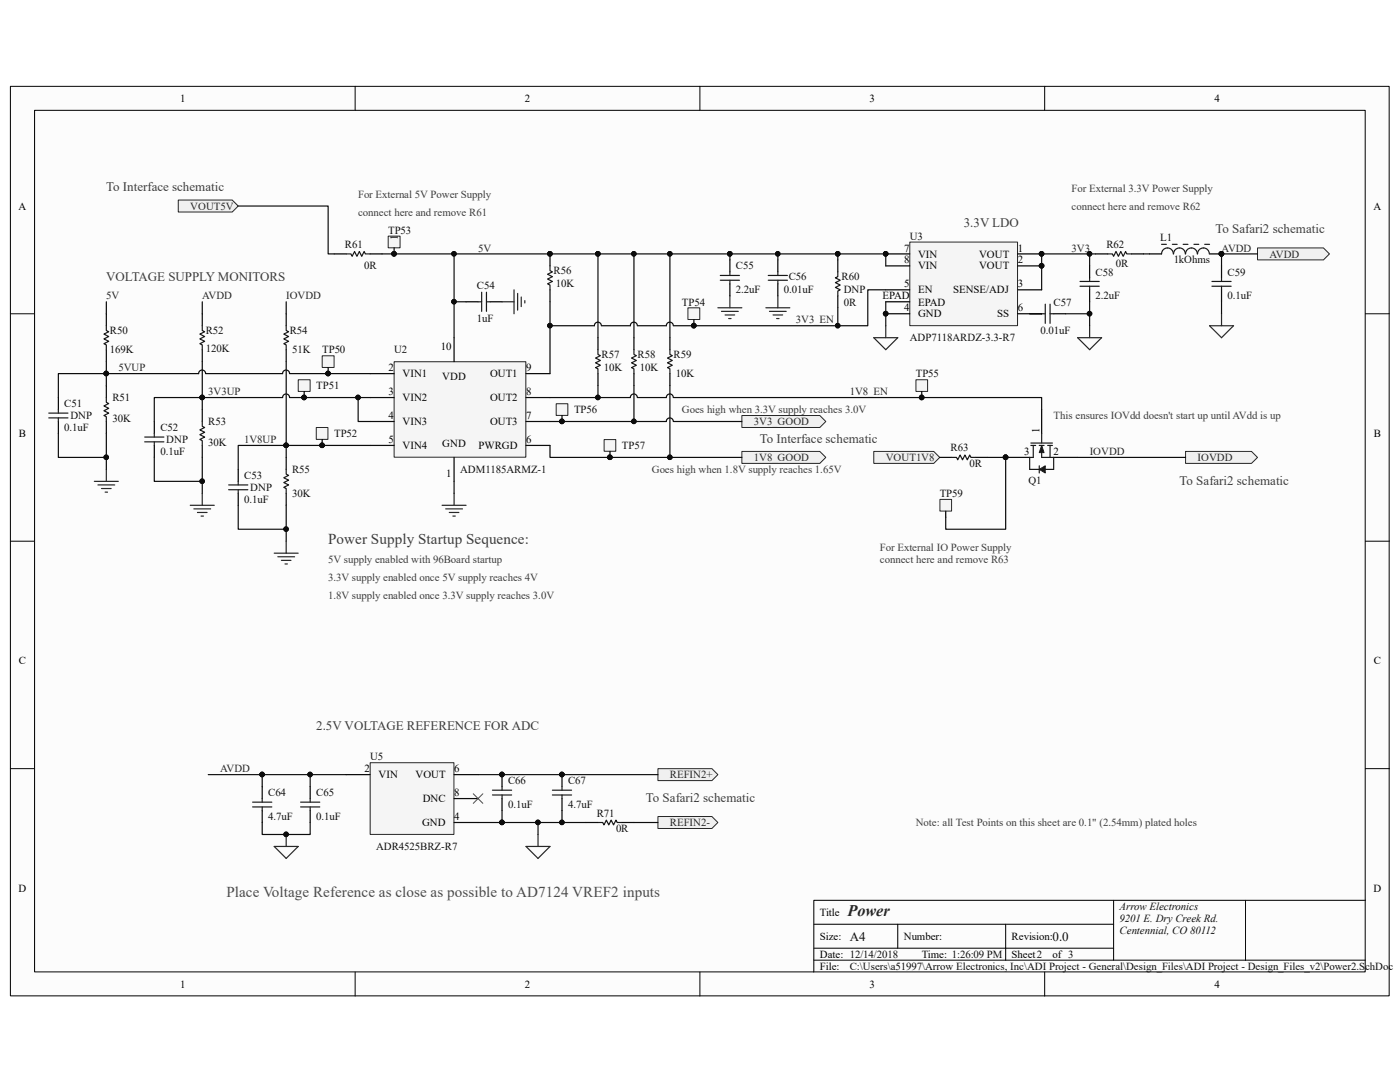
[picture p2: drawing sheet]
<svg xmlns="http://www.w3.org/2000/svg" width="279mm" height="216mm" viewBox="0 0 279 216" stroke-linecap="round" stroke-linejoin="round" font-family="sans-serif">
<defs><g id="words">
<text font-size="3.2" fill="#262626" x="169.1" y="182.8">Power</text>
<text font-size="3" fill="#3c3c3c" x="65.5" y="108.5">Power Supply Startup Sequence:</text>
<text font-size="3" fill="#4c4c4c" x="45.2" y="179">Place Voltage Reference as close as possible to AD7124 VREF2 inputs</text>
<g font-size="2.6" fill="#3d3d3d">
<text x="21.2" y="38.1">To Interface schematic</text>
<text x="242.6" y="46.5">To Safari2 schematic</text>
<text x="151.6" y="88.3">To Interface schematic</text>
<text x="235.4" y="96.7">To Safari2 schematic</text>
<text x="128.9" y="160">To Safari2 schematic</text>
</g>
<g font-size="2.6" fill="#3c3c3c">
<text x="192.3" y="45.3">3.3V LDO</text>
<text x="21.2" y="56.1">VOLTAGE SUPPLY MONITORS</text>
<text x="63.1" y="145.6">2.5V VOLTAGE REFERENCE FOR ADC</text>
</g>
<g font-size="2.6" fill="#0e0e0e">
<text x="169.6" y="187.7">A4</text>
<text x="210.1" y="187.7">0.0</text>
</g>
<g font-size="2.2">
<text x="35.9" y="20.4">1</text>
<text x="104.7" y="20.4">2</text>
<text x="173.5" y="20.4">3</text>
<text x="242.4" y="20.4">4</text>
<text x="3.7" y="41.8">A</text>
<text x="274.1" y="41.8">A</text>
<text x="79.4" y="47.8" transform="rotate(-90 79.4 47.8)">1</text>
<text x="180.5" y="50.2">7</text>
<text x="180.5" y="52.6">8</text>
<text x="183.2" y="51.4">VIN</text>
<text x="183.2" y="53.8">VIN</text>
<text x="195.4" y="51.4">VOUT</text>
<text x="195.4" y="53.8">VOUT</text>
<text x="203.1" y="50.2">1</text>
<text x="203.1" y="52.6">2</text>
<text x="176.1" y="59.7">EPAD</text>
<text x="180.5" y="57.4">5</text>
<text x="183.2" y="58.5">EN</text>
<text x="190.2" y="58.5">SENSE/ADJ</text>
<text x="203.1" y="57.4">3</text>
<text x="180.5" y="62.1">4</text>
<text x="183.2" y="63.3">GND</text>
<text x="183.2" y="61">EPAD</text>
<text x="199" y="63.3">SS</text>
<text x="203.1" y="62.1">6</text>
<text x="88" y="69.8">10</text>
<text x="77.6" y="74.1">2</text>
<text x="80.3" y="75.3">VIN1</text>
<text x="88.3" y="75.8">VDD</text>
<text x="97.8" y="75.3">OUT1</text>
<text x="105" y="74.1">9</text>
<text x="77.6" y="78.9">3</text>
<text x="77.6" y="83.7">4</text>
<text x="80.3" y="80.1">VIN2</text>
<text x="97.8" y="80.1">OUT2</text>
<text x="105" y="78.9">8</text>
<text x="105" y="83.7">7</text>
<text x="3.8" y="87.2">B</text>
<text x="77.6" y="88.4">5</text>
<text x="80.3" y="84.8">VIN3</text>
<text x="80.3" y="89.6">VIN4</text>
<text x="88.3" y="89.1">GND</text>
<text x="95.5" y="89.6">PWRGD</text>
<text x="97.8" y="84.8">OUT3</text>
<text x="105" y="88.4">6</text>
<text x="207.4" y="86.5" transform="rotate(-90 207.4 86.5)">1</text>
<text x="274.2" y="87.2">B</text>
<text x="89.1" y="95.1">1</text>
<text x="204.4" y="90.8">3</text>
<text x="210.3" y="90.8">2</text>
<text x="3.8" y="132.6">C</text>
<text x="274.2" y="132.6">C</text>
<text x="72.8" y="154.1">2</text>
<text x="75.6" y="155.3">VIN</text>
<text x="82.9" y="155.3">VOUT</text>
<text x="90.6" y="154.1">6</text>
<text x="84.4" y="160.1">DNC</text>
<text x="90.6" y="158.9">8</text>
<text x="84.2" y="164.8">GND</text>
<text x="90.6" y="163.7">4</text>
<text x="3.7" y="178">D</text>
<text x="274.1" y="178">D</text>
<text x="163.6" y="182.8">Title</text>
<text x="163.6" y="187.5">Size:</text>
<text x="163.6" y="191.1">Date: 12/14/2018</text>
<text x="180.4" y="187.5">Number:</text>
<text x="183.9" y="191.1">Time: 1:26:09 PM</text>
<text x="201.9" y="187.5">Revision:</text>
<text x="201.9" y="191.1">Sheet2</text>
<text x="210.1" y="191.1">of 3</text>
<text x="35.9" y="197.1">1</text>
<text x="104.7" y="197.1">2</text>
<text x="163.6" y="193.5">File:</text>
<text x="173.5" y="197.1">3</text>
<text x="242.4" y="197.1">4</text>
</g>
<g font-size="2.2" fill="#262626">
<text x="38" y="41.8">VOUT5V</text>
<text x="95.4" y="50.2">5V</text>
<text x="213.9" y="50.2">3V3</text>
<text x="243.8" y="50.2">AVDD</text>
<text x="253.4" y="51.4">AVDD</text>
<text x="21.2" y="59.7">5V</text>
<text x="40.3" y="59.7">AVDD</text>
<text x="57.1" y="59.7">IOVDD</text>
<text x="158.8" y="64.5">3V3_EN</text>
<text x="23.6" y="74.1">5VUP</text>
<text x="41.6" y="78.9">3V3UP</text>
<text x="169.6" y="78.9">1V8_EN</text>
<text x="48.7" y="88.4">1V8UP</text>
<text x="150.5" y="84.8">3V3_GOOD</text>
<text x="150.5" y="92">1V8_GOOD</text>
<text x="176.8" y="92">VOUT1V8</text>
<text x="217.5" y="90.8">IOVDD</text>
<text x="239" y="92">IOVDD</text>
<text x="43.9" y="154.1">AVDD</text>
<text x="133.7" y="155.3">REFIN2+</text>
<text x="133.7" y="164.8">REFIN2-</text>
</g>
<g font-size="2.2" fill="#3c3c3c">
<text x="71.5" y="39.5">For External 5V Power Supply</text>
<text x="213.9" y="41.8">connect here and remove R62</text>
<text x="213.9" y="38.3">For External 3.3V Power Supply</text>
<text x="71.5" y="43.1">connect here and remove R61</text>
<text x="136.1" y="82.5">Goes high when 3.3V supply reaches 3.0V</text>
<text x="210.3" y="83.7">This ensures IOVdd doesn't start up until AVdd is up</text>
<text x="130.1" y="94.4">Goes high when 1.8V supply reaches 1.65V</text>
<text x="65.5" y="112.3">5V supply enabled with 96Board startup</text>
<text x="175.6" y="109.9">For External IO Power Supply</text>
<text x="175.6" y="112.3">connect here and remove R63</text>
<text x="65.5" y="115.9">3.3V supply enabled once 5V supply reaches 4V</text>
<text x="65.5" y="119.5">1.8V supply enabled once 3.3V supply reaches 3.0V</text>
<text x="182.8" y="164.8">Note: all Test Points on this sheet are 0.1&quot; (2.54mm) plated holes</text>
</g>
<g font-size="2.2" fill="#0e0e0e">
<text x="77.5" y="46.6">TP53</text>
<text x="181.6" y="47.8">U3</text>
<text x="68.8" y="49.5">R61</text>
<text x="72.7" y="53.8">0R</text>
<text x="146.9" y="53.8">C55</text>
<text x="220.8" y="49.5">R62</text>
<text x="222.7" y="53.3">0R</text>
<text x="231.6" y="48">L1</text>
<text x="234.2" y="52.6">1kOhms</text>
<text x="95.2" y="57.6">C54</text>
<text x="110.5" y="54.7">R56</text>
<text x="111" y="57.4">10K</text>
<text x="146.9" y="58.5">2.2uF</text>
<text x="156.4" y="58.5">0.01uF</text>
<text x="157.4" y="55.9">C56</text>
<text x="167.9" y="55.9">R60</text>
<text x="168.4" y="58.5">DNP</text>
<text x="218.7" y="59.7">2.2uF</text>
<text x="218.7" y="55">C58</text>
<text x="245" y="59.7">0.1uF</text>
<text x="245" y="55">C59</text>
<text x="95.2" y="64.3">1uF</text>
<text x="136.1" y="61">TP54</text>
<text x="168.4" y="61">0R</text>
<text x="210.3" y="61">C57</text>
<text x="21.9" y="70.5">169K</text>
<text x="21.9" y="66.7">R50</text>
<text x="41.1" y="70.3">120K</text>
<text x="41.1" y="66.7">R52</text>
<text x="57.8" y="66.7">R54</text>
<text x="58.3" y="70.5">51K</text>
<text x="64.3" y="70.5">TP50</text>
<text x="78.7" y="70.5">U2</text>
<text x="120.1" y="71.5">R57</text>
<text x="127.3" y="71.5">R58</text>
<text x="134.4" y="71.5">R59</text>
<text x="181.6" y="68.1">ADP7118ARDZ-3.3-R7</text>
<text x="207.6" y="66.7">0.01uF</text>
<text x="63.1" y="77.7">TP51</text>
<text x="120.5" y="74.1">10K</text>
<text x="127.7" y="74.1">10K</text>
<text x="134.9" y="75.3">10K</text>
<text x="182.8" y="75.3">TP55</text>
<text x="12.8" y="81.2">C51</text>
<text x="14.1" y="83.7">DNP</text>
<text x="22.4" y="80.1">R51</text>
<text x="114.6" y="82.5">TP56</text>
<text x="12.8" y="86">0.1uF</text>
<text x="22.4" y="84.1">30K</text>
<text x="32" y="86">C52</text>
<text x="33.2" y="88.4">DNP</text>
<text x="41.6" y="88.9">30K</text>
<text x="41.6" y="84.8">R53</text>
<text x="66.7" y="87.2">TP52</text>
<text x="124.1" y="89.6">TP57</text>
<text x="32" y="90.8">0.1uF</text>
<text x="48.7" y="95.6">C53</text>
<text x="58.3" y="94.4">R55</text>
<text x="91.8" y="94.4">ADM1185ARMZ-1</text>
<text x="189.7" y="90.1">R63</text>
<text x="193.5" y="93.2">0R</text>
<text x="48.7" y="100.4">0.1uF</text>
<text x="50" y="98">DNP</text>
<text x="58.3" y="99.1">30K</text>
<text x="187.5" y="99.1">TP59</text>
<text x="205.2" y="96.5">Q1</text>
<text x="73.9" y="151.7">U5</text>
<text x="53.5" y="158.9">C64</text>
<text x="63.1" y="158.9">C65</text>
<text x="101.4" y="161.2">0.1uF</text>
<text x="101.4" y="156.5">C66</text>
<text x="113.4" y="161.2">4.7uF</text>
<text x="113.4" y="156.5">C67</text>
<text x="53.5" y="163.7">4.7uF</text>
<text x="63.1" y="163.7">0.1uF</text>
<text x="119.1" y="162.9">R71</text>
<text x="122.9" y="166">0R</text>
<text x="75.1" y="169.6">ADR4525BRZ-R7</text>
<text x="223.4" y="181.6">Arrow Electronics</text>
<text x="223.4" y="183.9">9201 E. Dry Creek Rd.</text>
<text x="223.4" y="186.4">Centennial, CO 80112</text>
<text x="169.6" y="193.5">C:\Users\a51997\Arrow Electronics, Inc\ADI Project - General\Design_Files\ADI Project - Design_Files_v2\Power2.SchDoc</text>
</g>
</g></defs>
<path d="M2.1 17.3h275.1v181.4h-275.1z" fill="#fcfcfc"/>
<path d="M2.1 17.2h275.1v181.5h-275.1z" fill="none" stroke="#000" stroke-width=".2"/>
<path d="M6.9 22.1h265.6v171.8h-265.6z" fill="#fcfcfc"/>
<g fill="none" stroke="#000" stroke-width=".2">
<path d="M70.9 17.2v4.8M139.7 17.2v4.8M208.5 17.2v4.8M6.9 22h265.6v171.9h-265.6zM2.1 62.6h4.8M272.5 62.6h4.8M2.1 108h4.8M272.5 108h4.8M2.1 153.4h4.8M272.5 153.4h4.8M222.2 179.6v12M248.6 179.6h-86.2v14.4"/>
<path d="M272.5 179.6h-23.9v12M70.9 194v4.8M139.7 194v4.8M162.4 184.4h59.8M162.4 191.6h110.1M162.4 189.2h59.8M179.2 184.4v4.8M200.7 184.4v7.2M208.5 194v4.8"/>
</g>
<g fill="#f0f0f0" stroke="#262626" stroke-width=".2">
<path d="M131.3 162.9h10.8l1.2 1.2-1.2 1.2h-10.8z" fill-rule="evenodd"/>
<path d="M131.3 153.4h10.8l1.2 1.2-1.2 1.2h-10.8z" fill-rule="evenodd"/>
<path d="M251 49.5h13.1l1.2 1.2-1.2 1.2h-13.1z" fill-rule="evenodd"/>
</g>
<path d="M73.9 152.2h16.7v14.3h-16.7z" fill="#f5f5f5"/>
<path d="M73.9 152.2h16.7v14.3h-16.7z" fill="none" stroke="#262626" stroke-width=".2"/>
<path d="M69.1 154.6h4.8M90.6 154.6h4.8M90.6 159.3h4.8M90.6 164.1h4.8" fill="none" stroke="#000" stroke-width=".24"/>
<g fill="none" stroke="#262626" stroke-width=".24">
<path d="M18.8 96h4.8M19.5 96.8h3.4M20.3 97.5h1.9M21 98.2h.5M21.2 93.7v2.3M40.4 98.4v2.4M90.6 98.4v2.4M38 100.8h4.8M38.7 101.5h3.3M39.4 102.3h1.9M40.1 103h.5M54.7 110.4h4.8"/>
<path d="M55.4 111.1h3.4M56.2 111.8h1.9M56.9 112.5h.5M57.1 108v2.4M88.2 100.8h4.8M88.9 101.5h3.4M89.7 102.3h1.9M90.4 103h.5M54.7 168.9h4.8l-2.4 2.4zM57.1 166.5v2.4"/>
</g>
<circle cx="57.1" cy="166.5" r=".45" fill="#0e0e0e" stroke="#0e0e0e" stroke-width=".2"/>
<path d="M78.7 72.2h26.2v19h-26.2z" fill="#f5f5f5"/>
<path d="M78.7 72.2h26.2v19h-26.2z" fill="none" stroke="#262626" stroke-width=".2"/>
<path d="M73.9 74.6h4.8M73.9 79.3h4.8M90.6 67.4v4.8M105 74.6h4.8M105 79.3h4.8M73.9 84.1h4.8M73.9 88.9h4.8M90.6 91.3v4.7M105 84.1h4.8M105 88.9h4.8" fill="none" stroke="#000" stroke-width=".24"/>
<path d="M145.7 59v2.4M155.2 59v2.4M143.3 61.4h4.8M144 62.1h3.3M144.7 62.8h1.9M145.4 63.6h.5M152.8 61.4h4.8M153.6 62.1h3.3M154.3 62.8h1.9M155 63.6h.5" fill="none" stroke="#262626" stroke-width=".24"/>
<path d="M181.6 48.3h21.5v16.7h-21.5z" fill="#f5f5f5"/>
<path d="M181.6 48.3h21.5v16.7h-21.5z" fill="none" stroke="#262626" stroke-width=".2"/>
<path d="M176.8 50.7h4.8M176.8 57.8h4.8M176.8 53.1h4.8M203.1 50.7h4.8M203.1 57.8h4.8M203.1 53.1h4.8M176.8 62.6h4.8M176.8 60.2h4.8M203.1 62.6h4.8" fill="none" stroke="#000" stroke-width=".24"/>
<g fill="#0e0e0e" stroke="#0e0e0e" stroke-width=".2">
<circle cx="176.8" cy="50.6" r=".45"/>
<circle cx="207.9" cy="50.6" r=".45"/>
<circle cx="176.8" cy="62.6" r=".45"/>
<circle cx="207.9" cy="53" r=".45"/>
</g>
<g fill="#f0f0f0" stroke="#262626" stroke-width=".2">
<path d="M148.1 82.9h15.5l1.2 1.2-1.2 1.2h-15.5z" fill-rule="evenodd"/>
<path d="M148.1 90.1h15.5l1.2 1.2-1.2 1.2h-15.5z" fill-rule="evenodd"/>
<path d="M236.6 90.1h13.2l1.2 1.2-1.2 1.2h-13.2z" fill-rule="evenodd"/>
</g>
<path d="M126.5 67.4v2.4M126.5 74.6v2.3" fill="none" stroke="#000" stroke-width=".24"/>
<path d="M126.5 69.8v.9l.5 .3-1 .4 1 .5-1 .5 1 .5-1 .5 .5 .2v1" fill="none" stroke="#1c1c1c" stroke-width=".24"/>
<path d="M35.6 39.9h10.7l1.2 1.2-1.2 1.2h-10.7z" fill-rule="evenodd" fill="#f0f0f0" stroke="#262626" stroke-width=".2"/>
<path d="M109.8 50.7v2.4M109.8 57.8v2.4M133.7 67.4v2.4M133.7 74.6v2.3" fill="none" stroke="#000" stroke-width=".24"/>
<path d="M109.8 53.1v.9l.4 .3-.9 .4 .9 .5-.9 .5 .9 .5-.9 .4 .5 .3v.9M133.7 69.8v.9l.5 .3-1 .4 1 .5-1 .5 1 .5-1 .5 .5 .2v1" fill="none" stroke="#1c1c1c" stroke-width=".24"/>
<circle cx="109.7" cy="50.6" r=".45" fill="#0e0e0e" stroke="#0e0e0e" stroke-width=".2"/>
<path d="M174.4 90.1h11.9l1.2 1.2-1.2 1.2h-11.9z" fill-rule="evenodd" fill="#f0f0f0" stroke="#262626" stroke-width=".2"/>
<path d="M102.6 57.8v4.8M103.3 58.5v3.4M104 59.3v1.9M104.7 60v.5M100.2 60.2h2.4M241.4 65h4.8l-2.4 2.4zM243.8 62.6v2.4M105 168.9h4.8l-2.4 2.4zM107.4 166.5v2.4" fill="none" stroke="#262626" stroke-width=".24"/>
<g fill="none" stroke="#000" stroke-width=".24">
<path d="M145.7 51.9v2.3M145.7 56.6v2.4M217.5 53.1v2.3M217.5 57.8v2.4M229.4 50.7h2.4M241.4 50.7h2.4M243.8 53.1v2.3M243.8 57.8v2.4M11.6 79.3v2.4M21.2 62.6v2.4M21.2 69.8v2.4M21.2 76.9v2.4"/>
<path d="M40.4 62.6v2.4M40.4 69.8v2.4M57.1 62.6v2.4M57.1 69.8v2.4M93 60.2h2.4M97.8 60.2h2.4M119.3 67.4v2.4M119.3 74.6v2.3M11.6 84.1v2.4M21.2 84.1v2.4M30.8 84.1v2.4M30.8 88.9v2.4"/>
<path d="M40.4 81.7v2.4M40.4 88.9v2.4M47.5 93.7v2.3M47.5 98.4v2.4M57.1 91.3v2.4M57.1 98.4v2.4M187.5 91.3h2.4M194.7 91.3h2.4M52.3 157v2.3M61.9 157v2.3M100.2 154.6v2.4M100.2 159.3v2.4"/>
<path d="M112.2 154.6v2.4M112.2 159.3v2.4M52.3 161.7v2.4M61.9 161.7v2.4M116.9 164.1h2.4M124.1 164.1h2.4"/>
</g>
<g fill="none" stroke="#1c1c1c" stroke-width=".24">
<path d="M96.1 58.3v3.8M97.1 58.3v3.8M143.7 55h3.9M143.7 55.9h3.9M145.7 54.2v.8M145.7 55.9v.7M215.5 56.2h3.9M215.5 57.1h3.9M217.5 55.4v.8M217.5 57.1v.7M231.8 48.8h1M231.8 50.7a1.17 1.17 0 0 1 1.2-1.2 1.17 1.17 0 0 1 1.2 1.2"/>
<path d="M234 48.8h.9M234.2 50.7a1.17 1.17 0 0 1 1.2-1.2 1.17 1.17 0 0 1 1.2 1.2M236.1 48.8h1M236.6 50.7a1.17 1.17 0 0 1 1.2-1.2 1.17 1.17 0 0 1 1.1 1.2M238.3 48.8h.9M239 50.7a1.17 1.17 0 0 1 1.2-1.2 1.17 1.17 0 0 1 1.1 1.2M240.4 48.8h1M241.9 56.2h3.8M241.9 57.1h3.8M243.8 55.4v.8M243.8 57.1v.7M21.2 65v1l.5 .2-1 .5 1 .4-1 .5 1 .5-1 .5 .5 .2v1"/>
<path d="M21.2 79.3v1l.5 .2-1 .5 1 .5-1 .5 1 .4-1 .5 .5 .3v.9M40.4 65v1l.4 .2-.9 .5 .9 .4-.9 .5 .9 .5-.9 .5 .5 .2v1M57.1 65v1l.5 .2-1 .5 1 .4-1 .5 1 .5-1 .5 .5 .2v1M95.4 60.2h.7M97.1 60.2h.7M119.3 69.8v.9l.5 .3-.9 .4 .9 .5-.9 .5 .9 .5-.9 .5 .4 .2v1M9.7 82.4h3.9M9.7 83.4h3.9M11.6 81.7v.7M11.6 83.4v.7M28.9 87.2h3.8M28.9 88.2h3.8"/>
<path d="M30.8 86.5v.7M30.8 88.2v.7M40.4 84.1v1l.4 .2-.9 .5 .9 .5-.9 .4 .9 .5-.9 .5 .5 .2v1M45.6 96.8h3.9M45.6 97.7h3.9M47.5 96v.8M47.5 97.7v.7M57.1 93.7v.9l.5 .3-1 .4 1 .5-1 .5 1 .5-1 .4 .5 .3v.9M189.9 91.3h1l.2 .4 .5-.9 .5 .9 .5-.9 .4 .9 .5-.9 .3 .5h.9M52.3 159.3v.8M61.9 159.3v.8M98.3 157.7h3.8"/>
<path d="M98.3 158.6h3.8M100.2 157v.7M100.2 158.6v.7M110.2 157.7h3.9M110.2 158.6h3.9M112.2 157v.7M112.2 158.6v.7M50.4 160.1h3.8M50.4 161h3.8M52.3 161v.7M60 160.1h3.8M60 161h3.8"/>
<path d="M61.9 161v.7M119.3 164.1h1l.2 .5 .5-1 .5 1 .5-1 .4 1 .5-1 .3 .5h.9"/>
</g>
<g fill="#0e0e0e" stroke="#0e0e0e" stroke-width=".2">
<circle cx="100.2" cy="154.5" r=".45"/>
<circle cx="112.1" cy="154.5" r=".45"/>
<circle cx="243.8" cy="50.6" r=".45"/>
</g>
<path d="M94.5 158.4l1.9 1.9M96.4 158.4l-1.9 1.9" fill="none" stroke="#4c4c4c" stroke-width=".2"/>
<path d="M77.5 47.2h2.3v2.2h-2.3z" fill="#f5f5f5"/>
<path d="M77.5 47.1h2.3v2.3h-2.3z" fill="none" stroke="#262626" stroke-width=".2"/>
<path d="M78.7 49.5v1.2" fill="none" stroke="#000" stroke-width=".24"/>
<circle cx="78.6" cy="50.6" r=".45" fill="#0e0e0e" stroke="#0e0e0e" stroke-width=".2"/>
<path d="M137.3 61.5h2.4v2.3h-2.4z" fill="#f5f5f5"/>
<path d="M137.3 61.4h2.4v2.4h-2.4z" fill="none" stroke="#262626" stroke-width=".2"/>
<path d="M138.5 63.8v1.2" fill="none" stroke="#000" stroke-width=".24"/>
<circle cx="138.5" cy="65" r=".45" fill="#0e0e0e" stroke="#0e0e0e" stroke-width=".2"/>
<path d="M182.8 75.8h2.3v2.3h-2.3z" fill="#f5f5f5"/>
<path d="M182.8 75.8h2.3v2.3h-2.3z" fill="none" stroke="#262626" stroke-width=".2"/>
<path d="M184 78.1v1.2" fill="none" stroke="#000" stroke-width=".24"/>
<circle cx="183.9" cy="79.3" r=".45" fill="#0e0e0e" stroke="#0e0e0e" stroke-width=".2"/>
<path d="M111 80.6h2.3v2.3h-2.3z" fill="#f5f5f5"/>
<path d="M111 80.6h2.3v2.3h-2.3z" fill="none" stroke="#262626" stroke-width=".2"/>
<path d="M112.2 82.9v1.2" fill="none" stroke="#000" stroke-width=".24"/>
<circle cx="112.1" cy="84.1" r=".45" fill="#0e0e0e" stroke="#0e0e0e" stroke-width=".2"/>
<path d="M120.6 87.8h2.3v2.2h-2.3z" fill="#f5f5f5"/>
<path d="M120.6 87.7h2.3v2.3h-2.3z" fill="none" stroke="#262626" stroke-width=".2"/>
<path d="M121.7 90.1v1.2" fill="none" stroke="#000" stroke-width=".24"/>
<circle cx="121.7" cy="91.2" r=".45" fill="#0e0e0e" stroke="#0e0e0e" stroke-width=".2"/>
<path d="M187.6 99.7h2.3v2.3h-2.3z" fill="#f5f5f5"/>
<path d="M187.6 99.7h2.3v2.3h-2.3z" fill="none" stroke="#262626" stroke-width=".2"/>
<path d="M200.7 91.3h4.8M207.9 81.7v4.8M210.3 91.3h4.8M188.7 102v1.2" fill="none" stroke="#000" stroke-width=".24"/>
<path d="M174.4 67.4h4.8l-2.4 2.4zM176.8 65v2.4M215.1 67.4h4.8l-2.4 2.4zM217.5 65v2.4" fill="none" stroke="#262626" stroke-width=".24"/>
<g fill="#0e0e0e" stroke="#0e0e0e" stroke-width=".2">
<circle cx="243.8" cy="50.6" r=".45"/>
<circle cx="200.7" cy="91.2" r=".45"/>
</g>
<path d="M205.7 88.4h4.3M205.7 88.9h1M206.2 88.9v2.4h-.7v2.4h1.9M207.4 88.9h1M207.9 88.9v2.4h2.4v2.4h-1.7M209.1 88.9h.9M209.6 88.9v2.4" fill="none" stroke="#1c1c1c" stroke-width=".24"/>
<path d="M207.4 93.7l1.2-.8v1.5z" fill="#1c1c1c"/>
<path d="M207.4 93.7l1.2-.8v1.5z" fill="none" stroke="#1c1c1c" stroke-width=".2"/>
<path d="M207.4 92.9v1.5" fill="none" stroke="#1c1c1c" stroke-width=".24"/>
<path d="M207.9 88.9l.5 1.4h-1z" fill="#1c1c1c"/>
<path d="M207.9 88.9l.5 1.4h-1z" fill="none" stroke="#1c1c1c" stroke-width=".2"/>
<path d="M69.1 50.7h.9l.3 .4 .5-.9 .4 .9 .5-.9 .5 .9 .5-.9 .2 .5h1M221 50.7h1l.2 .4 .5-.9 .5 .9 .5-.9 .5 .9 .4-.9 .3 .5h.9M207.9 86.5v1.9" fill="none" stroke="#1c1c1c" stroke-width=".24"/>
<circle cx="200.7" cy="91.2" r=".45" fill="#0e0e0e" stroke="#0e0e0e" stroke-width=".2"/>
<path d="M66.7 50.7h2.4M73.9 50.7h2.4M218.7 50.7h2.3M225.8 50.7h2.4" fill="none" stroke="#000" stroke-width=".24"/>
<path d="M59.6 75.8h2.3v2.3h-2.3z" fill="#f5f5f5"/>
<path d="M59.5 75.8h2.4v2.3h-2.4z" fill="none" stroke="#262626" stroke-width=".2"/>
<path d="M60.7 78.1v1.2" fill="none" stroke="#000" stroke-width=".24"/>
<circle cx="60.7" cy="79.3" r=".45" fill="#0e0e0e" stroke="#0e0e0e" stroke-width=".2"/>
<path d="M63.2 85.3h2.2v2.4h-2.2z" fill="#f5f5f5"/>
<path d="M63.1 85.3h2.3v2.4h-2.3z" fill="none" stroke="#262626" stroke-width=".2"/>
<path d="M64.3 87.7v1.2" fill="none" stroke="#000" stroke-width=".24"/>
<circle cx="64.3" cy="88.9" r=".45" fill="#0e0e0e" stroke="#0e0e0e" stroke-width=".2"/>
<path d="M64.3 71h2.4v2.3h-2.4z" fill="#f5f5f5"/>
<path d="M64.3 71h2.4v2.3h-2.4z" fill="none" stroke="#262626" stroke-width=".2"/>
<path d="M155.2 51.9v2.3M155.2 56.6v2.4M167.2 51.9v2.3M167.2 59v2.4M65.5 73.4v1.2M205.5 62.6h2.4M210.3 62.6h2.4" fill="none" stroke="#000" stroke-width=".24"/>
<g fill="#0e0e0e" stroke="#0e0e0e" stroke-width=".2">
<circle cx="65.5" cy="74.5" r=".45"/>
<circle cx="57.1" cy="166.5" r=".45"/>
<circle cx="52.3" cy="154.5" r=".45"/>
<circle cx="100.2" cy="164.1" r=".45"/>
<circle cx="100.2" cy="154.5" r=".45"/>
<circle cx="112.1" cy="154.5" r=".45"/>
<circle cx="112.1" cy="164.1" r=".45"/>
<circle cx="21.2" cy="91.2" r=".45"/>
<circle cx="40.3" cy="96" r=".45"/>
<circle cx="40.3" cy="79.3" r=".45"/>
<circle cx="57.1" cy="105.6" r=".45"/>
<circle cx="57.1" cy="88.9" r=".45"/>
<circle cx="61.9" cy="154.5" r=".45"/>
<circle cx="90.6" cy="60.2" r=".45"/>
<circle cx="107.4" cy="164.1" r=".45"/>
<circle cx="243.8" cy="50.6" r=".45"/>
<circle cx="21.2" cy="74.5" r=".45"/>
<circle cx="64.3" cy="88.9" r=".45"/>
<circle cx="155.2" cy="50.6" r=".45"/>
<circle cx="217.4" cy="50.6" r=".45"/>
<circle cx="71.5" cy="79.3" r=".45"/>
<circle cx="119.3" cy="79.3" r=".45"/>
<circle cx="119.3" cy="50.6" r=".45"/>
<circle cx="126.5" cy="50.6" r=".45"/>
<circle cx="133.7" cy="50.6" r=".45"/>
<circle cx="126.5" cy="84.1" r=".45"/>
<circle cx="167.2" cy="65" r=".45"/>
<circle cx="109.7" cy="65" r=".45"/>
<circle cx="138.5" cy="65" r=".45"/>
<circle cx="133.7" cy="91.2" r=".45"/>
<circle cx="176.8" cy="62.6" r=".45"/>
<circle cx="176.8" cy="50.6" r=".45"/>
<circle cx="167.2" cy="50.6" r=".45"/>
<circle cx="145.6" cy="50.6" r=".45"/>
<circle cx="217.4" cy="62.6" r=".45"/>
<circle cx="200.7" cy="91.2" r=".45"/>
<circle cx="60.7" cy="79.3" r=".45"/>
<circle cx="121.7" cy="91.2" r=".45"/>
<circle cx="112.1" cy="84.1" r=".45"/>
<circle cx="183.9" cy="79.3" r=".45"/>
<circle cx="207.9" cy="53" r=".45"/>
<circle cx="207.9" cy="50.6" r=".45"/>
<circle cx="90.6" cy="50.6" r=".45"/>
<circle cx="78.6" cy="50.6" r=".45"/>
<circle cx="109.7" cy="50.6" r=".45"/>
</g>
<path d="M153.3 55h3.8M153.3 55.9h3.8M155.2 54.2v.8M155.2 55.9v.7M167.2 54.2v1l-.5 .2 1 .5-1 .5 1 .5-1 .5 1 .4-.5 .3v.9M207.9 62.6h.7M208.6 60.7v3.8M209.6 60.7v3.8M209.6 62.6h.7" fill="none" stroke="#1c1c1c" stroke-width=".24"/>
<g fill="none" stroke="#0e0e0e" stroke-width=".24">
<path d="M47.5 41.1h18v9.6h1.2M76.3 50.7h43M90.6 50.7v16.7M119.3 50.7h26.4M119.3 50.7v16.7M126.5 50.7v16.7M133.7 50.7v16.7M145.7 50.7h21.5M145.7 50.7v1.2M155.2 50.7v1.2M167.2 50.7h9.6v2.4M167.2 50.7v1.2"/>
<path d="M176.8 57.8h-3.6v7.2h-6v-3.6M217.5 50.7v2.4M218.7 50.7h-10.8v7.1M228.2 50.7h1.2M251 50.7h-7.2v2.4M21.2 60.2v2.4M21.2 72.2v4.7M40.4 72.2v7.1h16a.7 .7 0 0 1 .7-.7 .7 .7 0 0 1 .7 .7M40.4 60.2v2.4M41 74.5a.7 .7 0 0 0-.7-.7 .7 .7 0 0 0-.7 .8h-28v4.7M57.1 72.2v16.7h16.8M57.1 60.2v2.4"/>
<path d="M57.8 74.5a.7 .7 0 0 0-.7-.7 .7 .7 0 0 0-.7 .8h-15.3M57.8 74.6h16.1M57.8 79.3h16.1M71.5 79.3v4.8h2.4M90.6 60.2h2.4M109.8 60.2v4.8M119.3 76.9v2.4M120 65a.7 .7 0 0 0-.7-.7 .7 .7 0 0 0-.7 .7h-8.8v9.6M126.5 76.9v7.2M127.2 65a.7 .7 0 0 0-.7-.7 .7 .7 0 0 0-.7 .7h-5.7M127.2 79.3a.7 .7 0 0 0-.7-.7 .7 .7 0 0 0-.7 .7h-16M133.7 76.9v14.4"/>
<path d="M134.4 65a.7 .7 0 0 0-.7-.7 .7 .7 0 0 0-.7 .7h-5.8M134.4 79.3a.7 .7 0 0 0-.7-.7 .7 .7 0 0 0-.7 .7h-5.8M134.4 65h32.8M134.4 79.3h73.5v2.4M176.8 60.2v4.8M205.5 62.6h2.4M212.7 62.6h4.8v2.4M217.5 60.2v2.4M243.8 60.2v2.4M11.6 86.5v4.8h9.6v2.4M21.2 86.5v4.8M30.8 91.3v4.7h9.6v2.4"/>
<path d="M40.4 81.7v-2.4h-9.6v4.8M40.4 91.3v4.7M57.1 91.3v-2.4h-9.6v4.8M90.6 96v2.4M109.8 88.9v2.4h38.3M134.4 84.1a.7 .7 0 0 0-.7-.7 .7 .7 0 0 0-.7 .7h-23.2M134.4 84.1h13.7M197.1 91.3h3.6v14.3h-12v-2.4M215.1 91.3h21.5M47.5 100.8v4.8h9.6v2.4M57.1 100.8v4.8M41.6 154.6h10.7"/>
<path d="M52.3 154.6h9.6v2.4M52.3 154.6v2.4M61.9 154.6h7.2M95.4 154.6h35.9M52.3 164.1v2.4h9.6v-2.4M95.4 164.1h4.8M100.2 164.1h16.7M100.2 161.7v2.4M107.4 164.1v2.4M112.2 161.7v2.4M126.5 164.1h4.8"/>
</g>
<use href="#words"/>
</svg>
